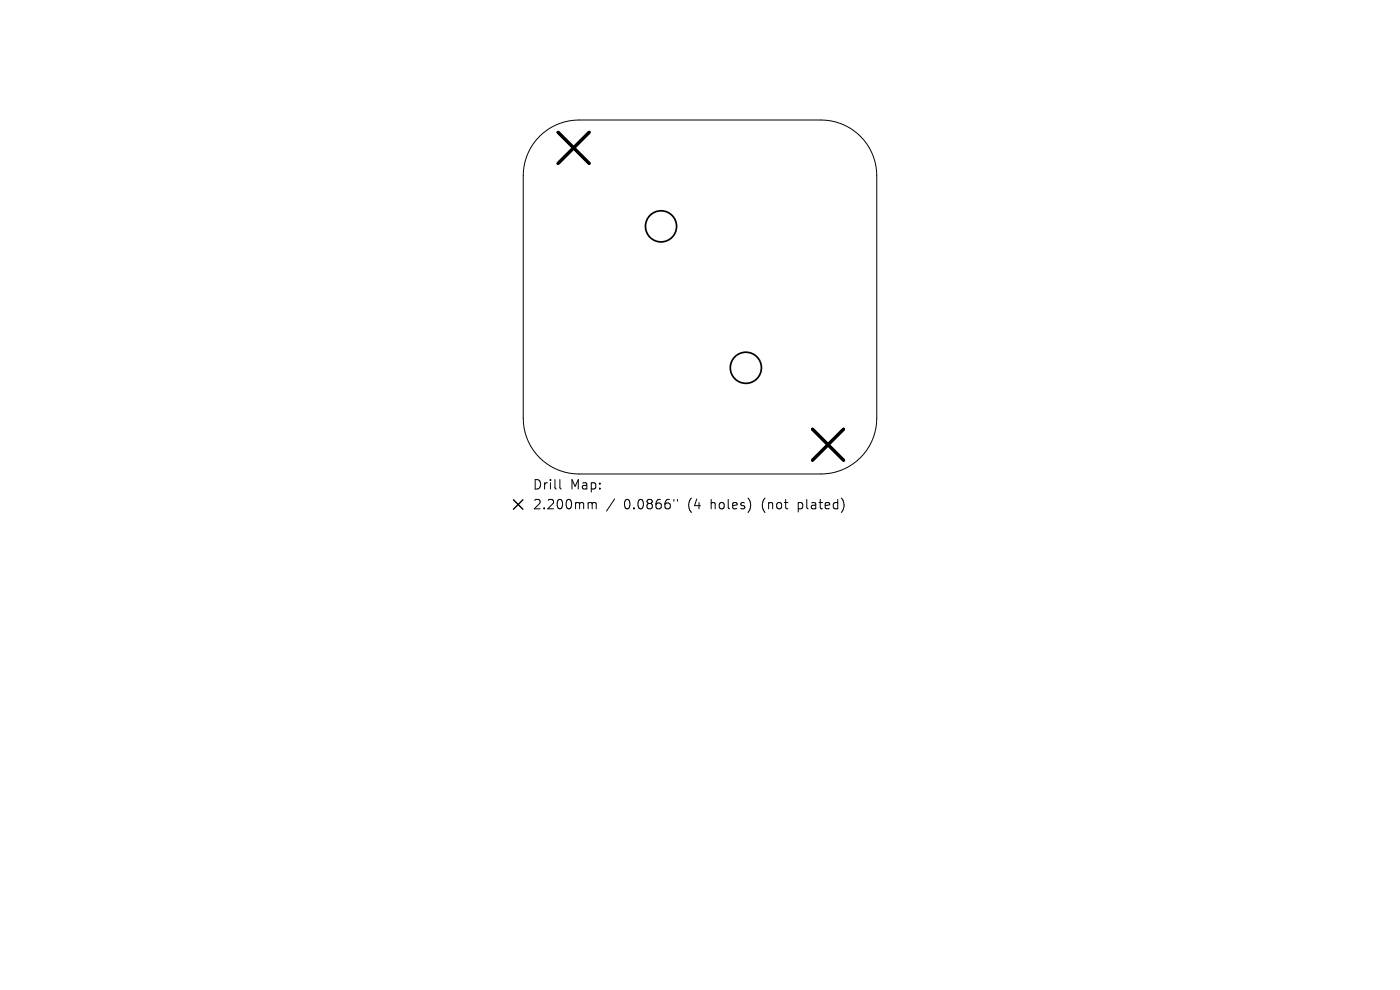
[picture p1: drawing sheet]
<svg xmlns="http://www.w3.org/2000/svg" width="297mm" height="210mm" viewBox="0 0 297 210" stroke-linecap="round" stroke-linejoin="round" font-family="sans-serif">
<defs><g id="words">
<g font-size="2.8">
<text x="112.9" y="104.1">Drill</text>
<text x="120.9" y="104.1">Map:</text>
<text x="112.9" y="108.3">2.200mm</text>
<text x="132.4" y="108.3">0.0866&quot;</text>
<text x="146.1" y="108.3">(4</text>
<text x="151.1" y="108.3">holes)</text>
<text x="162.1" y="108.3">(not</text>
<text x="169.9" y="108.3">plated)</text>
</g>
</g></defs>
<path d="M114.5 28.9a11.8 11.8 0 0 1 8.3-3.4h51.4a11.8 11.8 0 0 1 11.8 11.8v51.4a11.8 11.8 0 0 1-11.8 11.8h-51.4a11.8 11.8 0 0 1-11.8-11.8v-51.4a11.8 11.8 0 0 1 3.5-8.4zM118.8 101.7v1.8l.3 .2M125.1 106.6h.2l.3 .3M125.6 106.9l.3-.3 .5 .1 .1 1.2M125.6 106.9v1M130.4 105.8l-1.7 2.6M143 105.9v.4M143.7 105.9v.4" fill="none" stroke="#000" stroke-width=".21"/>
<g fill="none" stroke="#000" stroke-width=".36">
<circle cx="140.2" cy="48" r="3.3"/>
<circle cx="158.2" cy="78" r="3.3"/>
</g>
<path d="M118.4 28.1l6.6 6.6M125 28.1l-6.6 6.6M172.4 91l6.6 6.6M179 91l-6.6 6.6" fill="none" stroke="#000" stroke-width=".66"/>
<path d="M108.9 106l2 2M110.9 106l-2 2" fill="none" stroke="#000" stroke-width=".3"/>
<use href="#words"/>
</svg>
